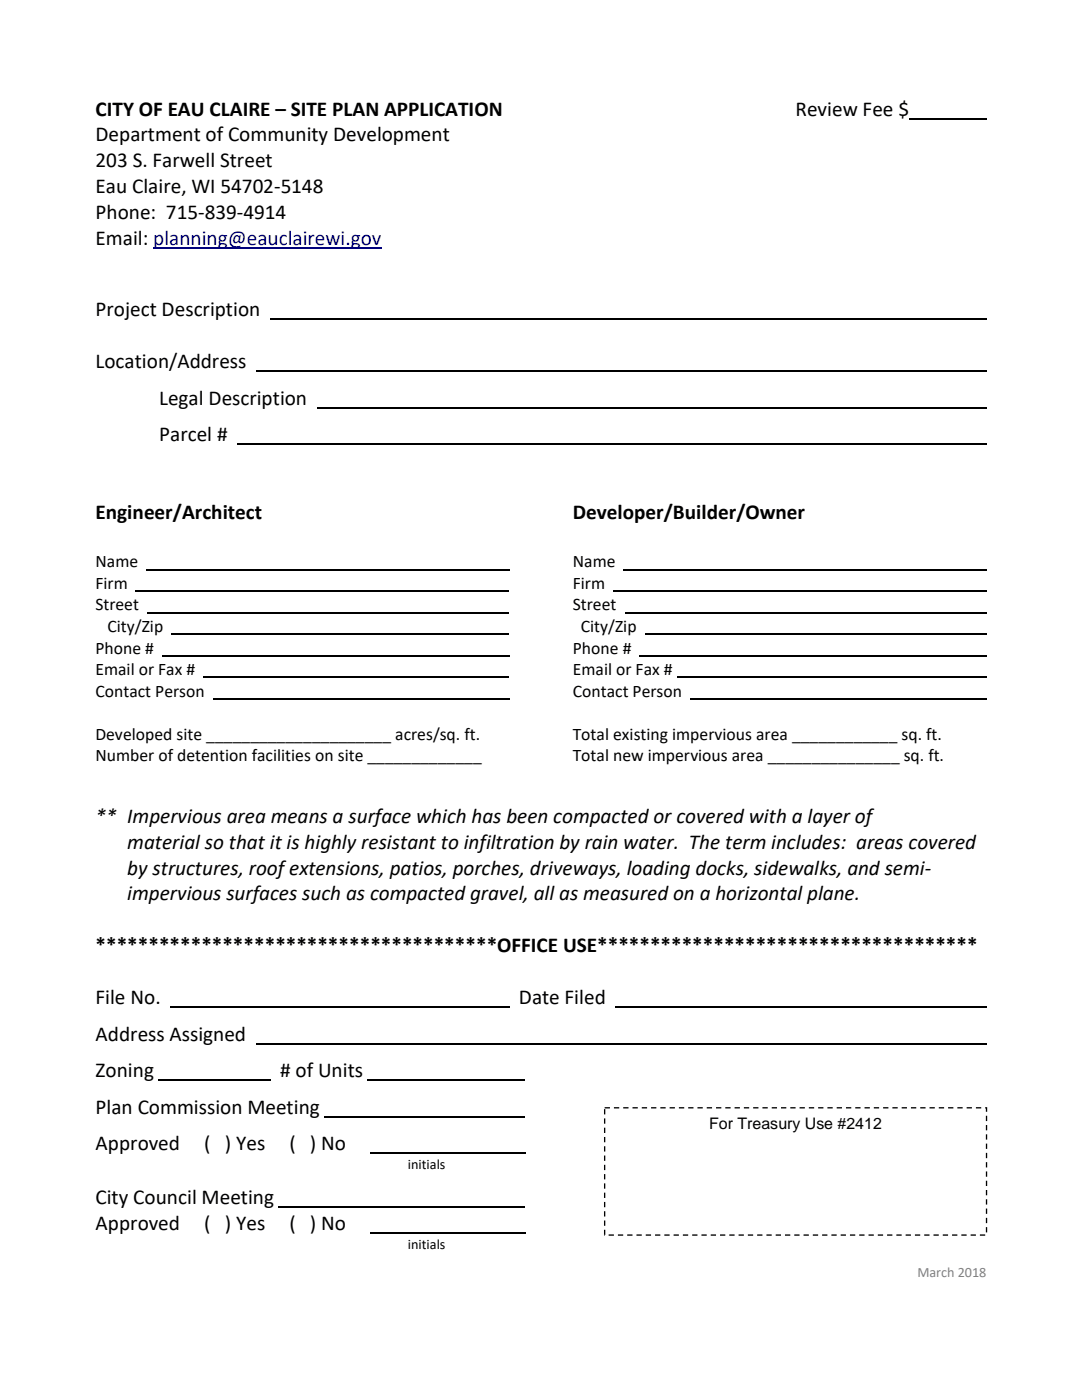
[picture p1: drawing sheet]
<svg xmlns="http://www.w3.org/2000/svg" width="216mm" height="279mm" viewBox="0 0 216 279" stroke-linecap="round" stroke-linejoin="round" font-family="sans-serif">
<defs><g id="words">
<g font-size="4.2">
<text x="19" y="23.1">CITY OF EAU CLAIRE – SITE PLAN APPLICATION</text>
<text x="158.7" y="23.1">Review Fee $</text>
<text x="19" y="28.2">Department of Community Development</text>
<text x="19" y="33.4">203 S. Farwell Street</text>
<text x="19" y="38.6">Eau Claire, WI 54702-5148</text>
<text x="19.1" y="43.7">Phone: 715-839-4914</text>
<text x="19.1" y="48.9">Email: planning@eauclairewi.gov</text>
<text x="19" y="63.1">Project Description</text>
<text x="19" y="73.4">Location/Address</text>
<text x="31.7" y="80.7">Legal Description</text>
<text x="31.7" y="88">Parcel #</text>
<text x="19" y="103.5">Engineer/Architect</text>
<text x="114.3" y="103.5">Developer/Builder/Owner</text>
<text x="19" y="164.2">** Impervious area means a surface which has been compacted or covered with a layer of</text>
<text x="25.4" y="169.4">material so that it is highly resistant to infiltration by rain water. The term includes: areas covered</text>
<text x="25.4" y="174.5">by structures, roof extensions, patios, porches, driveways, loading docks, sidewalks, and semi-</text>
<text x="25.4" y="179.7">impervious surfaces such as compacted gravel, all as measured on a horizontal plane.</text>
<text x="19" y="190">**************************************OFFICE USE************************************</text>
<text x="19" y="200.4">File No.</text>
<text x="103.5" y="200.4">Date Filed</text>
<text x="19" y="207.7">Address Assigned</text>
<text x="19" y="215">Zoning</text>
<text x="55.9" y="215"># of Units</text>
<text x="19" y="222.2">Plan Commission Meeting</text>
<text x="19" y="229.5">Approved</text>
<text x="40.7" y="229.5">( ) Yes</text>
<text x="57.7" y="229.5">( ) No</text>
<text x="19" y="240.2">City Council Meeting</text>
<text x="19" y="245.4">Approved</text>
<text x="40.7" y="245.4">( ) Yes</text>
<text x="57.7" y="245.4">( ) No</text>
</g>
<g font-size="3.5">
<text x="19" y="113.2">Name</text>
<text x="114.3" y="113.2">Name</text>
<text x="19" y="117.5">Firm</text>
<text x="114.3" y="117.5">Firm</text>
<text x="19" y="121.8">Street</text>
<text x="114.3" y="121.8">Street</text>
<text x="19" y="130.4">Phone #</text>
<text x="21.5" y="126.1">City/Zip</text>
<text x="114.3" y="130.4">Phone #</text>
<text x="115.9" y="126.1">City/Zip</text>
<text x="19" y="134.7">Email or Fax #</text>
<text x="114.3" y="134.7">Email or Fax #</text>
<text x="19" y="139">Contact Person</text>
<text x="114.3" y="139">Contact Person</text>
<text x="19" y="147.6">Developed site _____________________ acres/sq. ft.</text>
<text x="114.3" y="147.6">Total existing impervious area ____________ sq. ft.</text>
<text x="19" y="151.9">Number of detention facilities on site _____________</text>
<text x="114.3" y="151.9">Total new impervious area _______________ sq. ft.</text>
</g>
<text font-size="3.2" x="141.5" y="225.3">For Treasury Use #2412</text>
<g font-size="2.8">
<text x="81.4" y="233.3">initials</text>
<text x="81.4" y="249.2">initials</text>
</g>
<text font-size="2.8" fill="#818181" x="183" y="254.8">March 2018</text>
</g></defs>
<g fill="none" stroke="#000" stroke-width=".3">
<path d="M181.4 23.7h15.4M51.1 74.1h145.7M53.8 63.7h143M47.3 88.6h149.5M63.2 81.3h133.6M31.6 215.6h22.4M34 201h67.6M51 208.3h145.8M73.4 215.6h31.4M122.8 201h74M64.8 222.9h40M73.8 230.1h31"/>
<path d="M55.6 240.9h49.2M73.8 246h31"/>
</g>
<path d="M30.6 49.5h45.5" fill="none" stroke="#00f" stroke-width=".3"/>
<g fill="none" stroke="#000" stroke-width=".21">
<path d="M27.1 118h74.5M29.2 113.7h72.4M122.4 118h74.4M124.4 113.7h72.4M29.4 122.3h72.2M32.3 130.9h69.3M34.2 126.6h67.4M40.6 135.2h61M42.5 139.5h59.1M124.6 122.3h72.2M127.6 130.9h69.2M128.7 126.6h68.1"/>
<path d="M135 135.2h61.8M137.8 139.5h59"/>
</g>
<path d="M120.6 221.1h76.2v25.4h-76.2z" fill-rule="evenodd" fill="#fff" stroke="#000" stroke-width=".26" stroke-dasharray="1.1 .8" stroke-linecap="butt"/>
<use href="#words"/>
</svg>
